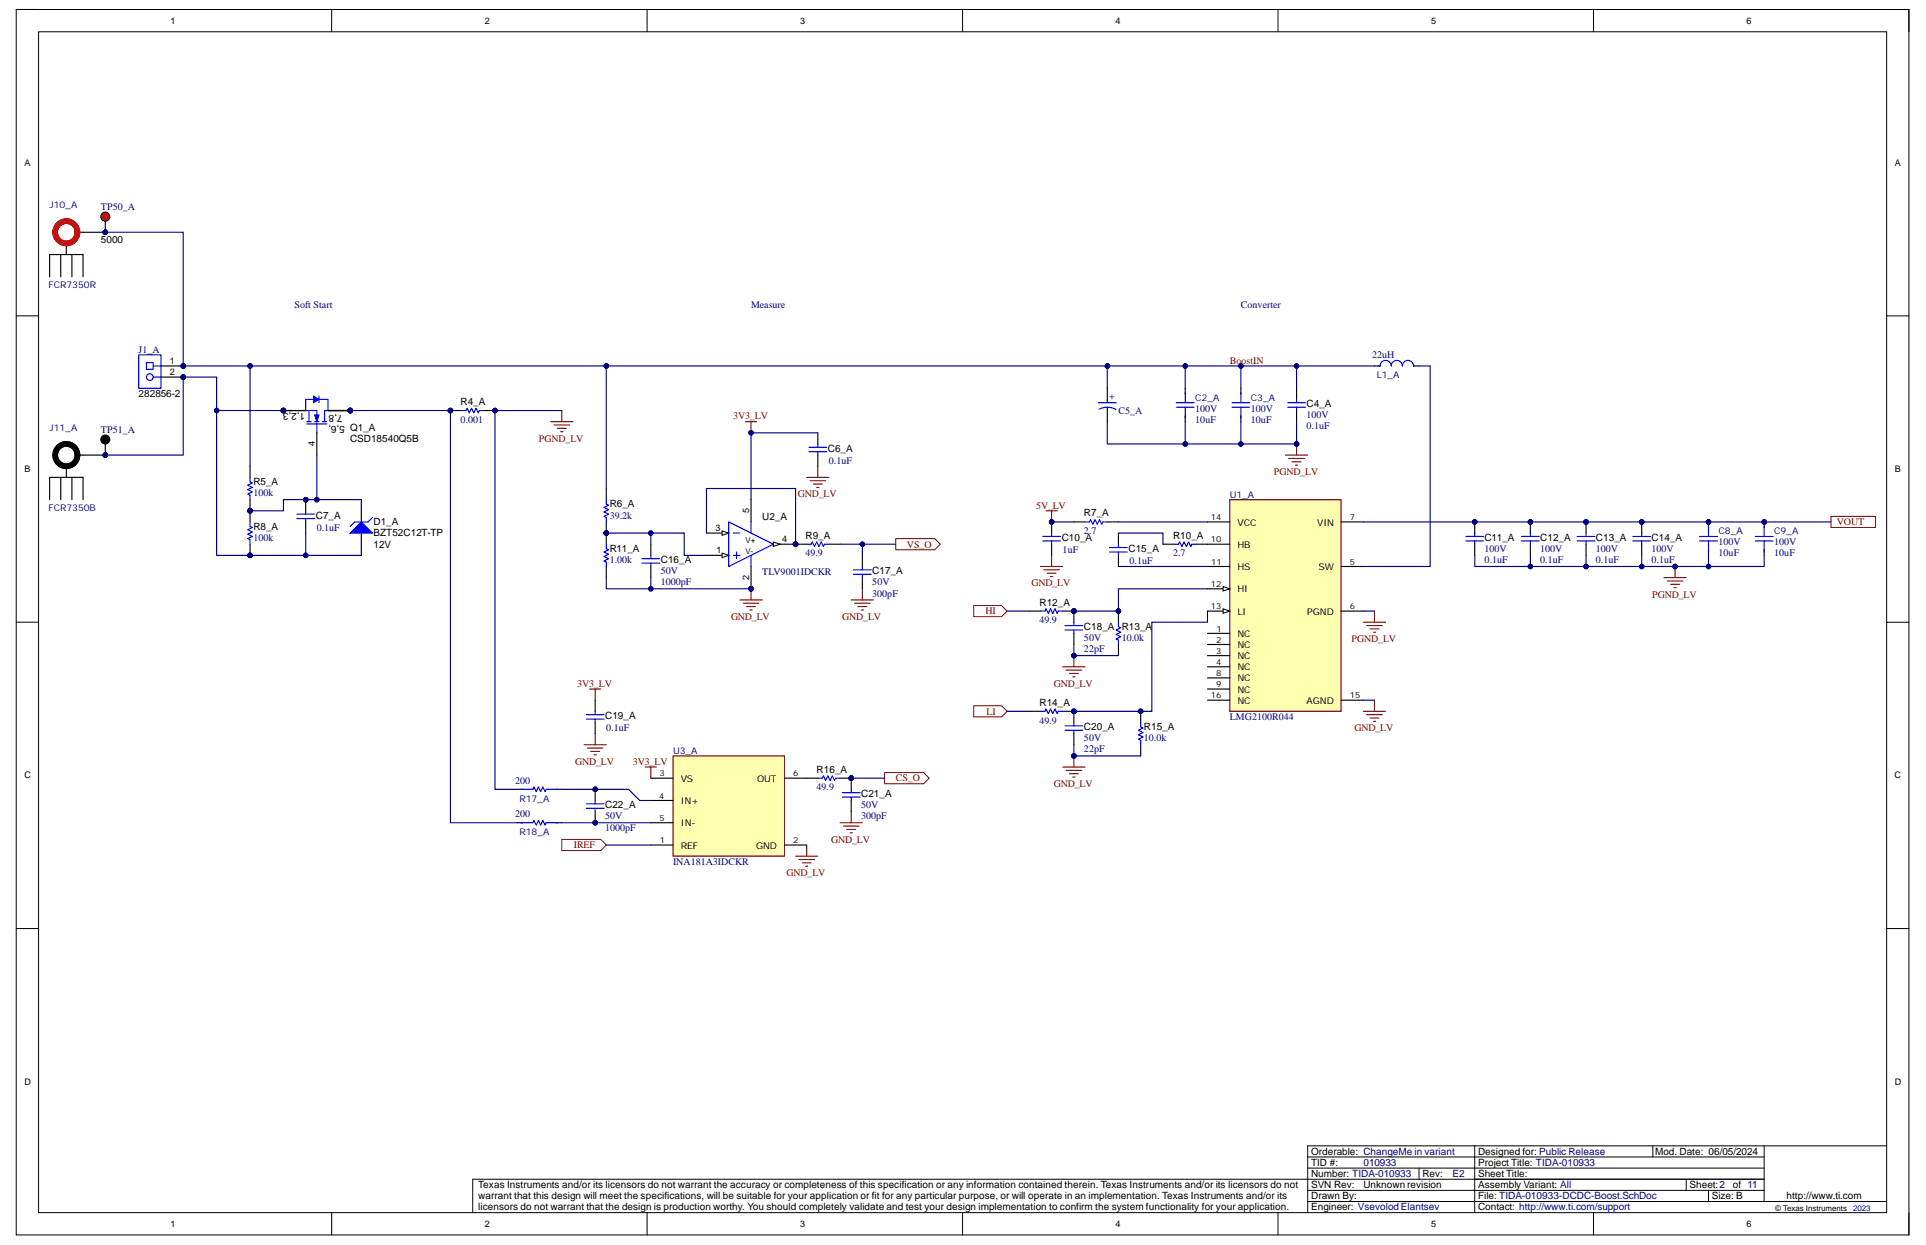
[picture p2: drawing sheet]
<svg xmlns="http://www.w3.org/2000/svg" width="432mm" height="279mm" viewBox="0 0 432 279" stroke-linecap="round" stroke-linejoin="round" font-family="sans-serif">
<defs><g id="words">
<g font-size="2.2" fill="#000080">
<text x="22.6" y="47">TP50_A</text>
<text x="66" y="69">Soft Start</text>
<text x="168.4" y="69">Measure</text>
<text x="278.2" y="69">Converter</text>
<text x="31.1" y="79">J1_A</text>
<text x="307.6" y="80.3">22uH</text>
<text x="103.2" y="94.8">0.001</text>
<text x="250.8" y="92.7">C5_A</text>
<text x="268" y="92.3">100V</text>
<text x="268" y="94.8">10uF</text>
<text x="280.5" y="92.3">100V</text>
<text x="280.5" y="94.8">10uF</text>
<text x="292.9" y="93.8">100V</text>
<text x="22.6" y="97">TP51_A</text>
<text x="292.9" y="96.3">0.1uF</text>
<text x="185.8" y="104">0.1uF</text>
<text x="56.8" y="111.2">100k</text>
<text x="71" y="119">0.1uF</text>
<text x="136.7" y="116.2">39.2k</text>
<text x="243" y="119.7">2.7</text>
<text x="56.8" y="121.2">100k</text>
<text x="180.6" y="124.7">49.9</text>
<text x="238.2" y="124">1uF</text>
<text x="263" y="124.7">2.7</text>
<text x="332.9" y="123.7">100V</text>
<text x="345.3" y="123.7">100V</text>
<text x="357.8" y="123.7">100V</text>
<text x="370.3" y="123.7">100V</text>
<text x="385.3" y="122.2">100V</text>
<text x="385.3" y="124.7">10uF</text>
<text x="397.8" y="122.2">100V</text>
<text x="397.8" y="124.7">10uF</text>
<text x="136.7" y="126.2">1.00k</text>
<text x="148.2" y="128.7">50V</text>
<text x="148.2" y="131.2">1000pF</text>
<text x="170.9" y="129">TLV9001IDCKR</text>
<text x="195.6" y="131.2">50V</text>
<text x="253.3" y="126.5">0.1uF</text>
<text x="332.9" y="126.2">0.1uF</text>
<text x="345.3" y="126.2">0.1uF</text>
<text x="357.8" y="126.2">0.1uF</text>
<text x="370.3" y="126.2">0.1uF</text>
<text x="195.6" y="133.7">300pF</text>
<text x="233" y="139.7">49.9</text>
<text x="243" y="143.7">50V</text>
<text x="251.5" y="143.7">10.0k</text>
<text x="243" y="146.2">22pF</text>
<text x="275.7" y="161.4">LMG2100R044</text>
<text x="135.9" y="163.9">0.1uF</text>
<text x="233" y="162.2">49.9</text>
<text x="243" y="166.1">50V</text>
<text x="256.5" y="166.1">10.0k</text>
<text x="243" y="168.6">22pF</text>
<text x="115.5" y="175.7">200</text>
<text x="183.1" y="177.1">49.9</text>
<text x="115.5" y="183.2">200</text>
<text x="135.7" y="183.7">50V</text>
<text x="193.1" y="181.2">50V</text>
<text x="193.1" y="183.7">300pF</text>
<text x="135.7" y="186.2">1000pF</text>
<text x="150.9" y="193.9">INA181A3IDCKR</text>
<text x="305.7" y="261.3">010933</text>
<text x="325.6" y="263.8">E2</text>
</g>
<g font-size="2.2">
<text x="22.6" y="54.6">5000</text>
<text x="31.1" y="89">282856-2</text>
<text x="68.4" y="92.5" transform="rotate(-180 68.4 92.5)">1,2,3</text>
<text x="76.8" y="93" transform="rotate(-180 76.8 93)">7,8</text>
<text x="77.3" y="95.5" transform="rotate(-180 77.3 95.5)">5,6,</text>
<text x="103.2" y="90.8">R4_A</text>
<text x="292.9" y="91.3">C4_A</text>
<text x="78.5" y="96.5">Q1_A</text>
<text x="78.5" y="99">CSD18540Q5B</text>
<text x="185.6" y="101.2">C6_A</text>
<text x="56.8" y="108.7">R5_A</text>
<text x="136.7" y="113.7">R6_A</text>
<text x="56.8" y="118.7">R8_A</text>
<text x="70.8" y="116.2">C7_A</text>
<text x="83.7" y="117.7">D1_A</text>
<text x="170.9" y="116.5">U2_A</text>
<text x="243" y="115.8">R7_A</text>
<text x="83.7" y="122.7">12V</text>
<text x="83.7" y="120.2">BZT52C12T-TP</text>
<text x="136.7" y="123.8">R11_A</text>
<text x="180.6" y="120.7">R9_A</text>
<text x="238" y="121.3">C10_A</text>
<text x="253" y="123.8">C15_A</text>
<text x="263" y="120.7">R10_A</text>
<text x="332.9" y="121.3">C11_A</text>
<text x="345.3" y="121.3">C12_A</text>
<text x="357.8" y="121.3">C13_A</text>
<text x="370.3" y="121.3">C14_A</text>
<text x="148.2" y="126.2">C16_A</text>
<text x="195.6" y="128.7">C17_A</text>
<text x="233" y="135.7">R12_A</text>
<text x="243" y="141.2">C18_A</text>
<text x="251.5" y="141.2">R13_A</text>
<text x="135.7" y="161.2">C19_A</text>
<text x="233" y="158.2">R14_A</text>
<text x="243" y="163.7">C20_A</text>
<text x="256.5" y="163.7">R15_A</text>
<text x="183.1" y="173.2">R16_A</text>
<text x="193.1" y="178.7">C21_A</text>
<text x="135.7" y="181.2">C22_A</text>
<text x="293.9" y="263.8">Number: TIDA-010933</text>
<text x="293.9" y="261.3">TID #:</text>
<text x="293.9" y="258.8">Orderable: ChangeMe in variant</text>
<text x="318.9" y="263.8">Rev:</text>
<text x="331.4" y="263.8">Sheet Title:</text>
<text x="331.4" y="261.3">Project Title: TIDA-010933</text>
<text x="331.4" y="258.8">Designed for: Public Release</text>
<text x="371" y="258.8">Mod. Date: 06/05/2024</text>
<text x="107.2" y="266.3">Texas Instruments and/or its licensors do not warrant the accuracy or completeness of this specification or any information contained therein. Texas Instruments and/or its licensors do not</text>
<text x="107.2" y="268.8">warrant that this design will meet the specifications, will be suitable for your application or fit for any particular purpose, or will operate in an implementation. Texas Instruments and/or its</text>
<text x="293.9" y="268.8">Drawn By:</text>
<text x="293.9" y="266.3">SVN Rev:</text>
<text x="305.7" y="266.3">Unknown revision</text>
<text x="331.4" y="268.8">File: TIDA-010933-DCDC-Boost.SchDoc</text>
<text x="331.4" y="266.3">Assembly Variant: All</text>
<text x="378.8" y="266.3">Sheet:2</text>
<text x="383.8" y="268.8">Size: B</text>
<text x="388.5" y="266.3">of 11</text>
<text x="400.5" y="268.8">http://www.ti.com</text>
<text x="107.2" y="271.3">licensors do not warrant that the design is production worthy. You should completely validate and test your design implementation to confirm the system functionality for your application.</text>
<text x="293.9" y="271.3">Engineer: Vsevolod Elantsev</text>
<text x="331.4" y="271.3">Contact: http://www.ti.com/support</text>
</g>
<g font-size="2.2" fill="#800000">
<text x="275.7" y="81.5">BoostIN</text>
<text x="164.4" y="94">3V3_LV</text>
<text x="120.8" y="99">PGND_LV</text>
<text x="285.6" y="106.5">PGND_LV</text>
<text x="178.9" y="111.5">GND_LV</text>
<text x="232.3" y="114">5V_LV</text>
<text x="411.8" y="117.7">VOUT</text>
<text x="203.3" y="122.7">VS_O</text>
<text x="231.3" y="131.5">GND_LV</text>
<text x="220.9" y="137.7">HI</text>
<text x="370.4" y="134">PGND_LV</text>
<text x="163.9" y="138.9">GND_LV</text>
<text x="188.8" y="138.9">GND_LV</text>
<text x="303" y="143.9">PGND_LV</text>
<text x="129.4" y="153.9">3V3_LV</text>
<text x="236.3" y="153.9">GND_LV</text>
<text x="221.2" y="160.2">LI</text>
<text x="303.7" y="163.9">GND_LV</text>
<text x="129" y="171.4">GND_LV</text>
<text x="141.9" y="171.4">3V3_LV</text>
<text x="200.8" y="175.2">CS_O</text>
<text x="236.3" y="176.4">GND_LV</text>
<text x="128.7" y="190.1">IREF</text>
<text x="186.3" y="188.9">GND_LV</text>
<text x="176.4" y="196.4">GND_LV</text>
</g>
<text font-size="2.2" fill="#00f" x="248.7" y="88.3" transform="rotate(90 248.7 88.3)">+</text>
<g font-size="2.1" fill="#000080">
<text x="11.1" y="46.6">J10_A</text>
<text x="10.9" y="64.6">FCR7350R</text>
<text x="268" y="89.8">C2_A</text>
<text x="280.5" y="89.8">C3_A</text>
<text x="308.7" y="84.8">L1_A</text>
<text x="11.1" y="96.5">J11_A</text>
<text x="275.7" y="111.5">U1_A</text>
<text x="10.9" y="114.5">FCR7350B</text>
<text x="385.3" y="119.8">C8_A</text>
<text x="397.8" y="119.8">C9_A</text>
<text x="150.9" y="169">U3_A</text>
<text x="116.5" y="179.7">R17_A</text>
<text x="116.5" y="187.2">R18_A</text>
</g>
<g font-size="2.1">
<text x="277.4" y="117.8">VCC</text>
<text x="295.3" y="117.8">VIN</text>
<text x="277.4" y="122.8">HB</text>
<text x="277.4" y="127.8">HS</text>
<text x="295.6" y="127.8">SW</text>
<text x="277.4" y="132.8">HI</text>
<text x="277.4" y="137.8">LI</text>
<text x="293.1" y="137.8">PGND</text>
<text x="277.4" y="142.8">NC</text>
<text x="277.4" y="145.2">NC</text>
<text x="277.4" y="147.7">NC</text>
<text x="277.4" y="150.2">NC</text>
<text x="277.4" y="152.7">NC</text>
<text x="277.4" y="155.2">NC</text>
<text x="277.4" y="157.7">NC</text>
<text x="292.9" y="157.7">AGND</text>
<text x="152.6" y="175.2">VS</text>
<text x="169.7" y="175.2">OUT</text>
<text x="152.6" y="180.2">IN+</text>
<text x="152.6" y="185.2">IN-</text>
<text x="152.6" y="190.2">REF</text>
<text x="169.5" y="190.2">GND</text>
</g>
<g font-size="2">
<text x="38.2" y="5.3">1</text>
<text x="108.7" y="5.3">2</text>
<text x="179.4" y="5.3">3</text>
<text x="250.1" y="5.3">4</text>
<text x="320.8" y="5.3">5</text>
<text x="391.6" y="5.3">6</text>
<text x="5.5" y="37.1">A</text>
<text x="424.8" y="37.1">A</text>
<text x="38.1" y="81.6">1</text>
<text x="38.1" y="84.1">2</text>
<text x="70.6" y="100" transform="rotate(-90 70.6 100)">4</text>
<text x="5.5" y="105.8">B</text>
<text x="424.8" y="105.8">B</text>
<text x="160.4" y="119.1">3</text>
<text x="167.9" y="115" transform="rotate(-90 167.9 115)">5</text>
<text x="160.6" y="124">1</text>
<text x="175.4" y="121.6">4</text>
<text x="167.9" y="130" transform="rotate(-90 167.9 130)">2</text>
<text x="5.5" y="174.5">C</text>
<text x="424.8" y="174.5">C</text>
<text x="5.5" y="243.2">D</text>
<text x="424.8" y="243.2">D</text>
<text x="38.2" y="275">1</text>
<text x="108.7" y="275">2</text>
<text x="179.4" y="275">3</text>
<text x="250.1" y="275">4</text>
<text x="320.8" y="275">5</text>
<text x="391.6" y="275">6</text>
</g>
<g font-size="1.9">
<text x="271.4" y="116.6">14</text>
<text x="302.7" y="116.6">7</text>
<text x="271.5" y="121.6">10</text>
<text x="271.5" y="131.5">12</text>
<text x="271.6" y="126.5">11</text>
<text x="302.7" y="126.5">5</text>
<text x="271.5" y="136.6">13</text>
<text x="302.7" y="136.6">6</text>
<text x="272.7" y="141.6">1</text>
<text x="272.6" y="149.1">4</text>
<text x="272.7" y="144.1">2</text>
<text x="272.7" y="146.6">3</text>
<text x="272.6" y="151.6">8</text>
<text x="272.7" y="154">9</text>
<text x="271.4" y="156.5">16</text>
<text x="302.7" y="156.5">15</text>
<text x="147.8" y="179">4</text>
<text x="147.9" y="174">3</text>
<text x="177.8" y="174">6</text>
<text x="147.9" y="184">5</text>
<text x="147.9" y="189">1</text>
<text x="177.8" y="189">2</text>
</g>
<g font-size="1.8">
<text x="167.1" y="121.6">V+</text>
<text x="167.1" y="124.1">V-</text>
<text x="398" y="271.4">© Texas Instruments</text>
</g>
<text font-size="1.8" fill="#000080" x="415.5" y="271.4">2023</text>
</g></defs>
<g fill="none" stroke="#000" stroke-width=".22">
<path d="M3.6 2.1h424.4v274.7h-424.4zM3.6 2.1h5M8.6 7.1h414.4v264.7h-414.4zM74.4 2.1v5M145.1 2.1v5M215.8 2.1v5M286.5 2.1v5M357.3 2.1v5M423 2.1h5v5M3.6 70.8h5M423 70.8h5M3.6 139.5h5"/>
<path d="M423 139.5h5M3.6 208.1h5M423 208.1h5M293.2 259.3h102.3M330.6 256.8v15M370.6 256.8v2.5M395.5 256.8v12.5M423 256.8h-129.8v15M74.4 271.8v5M145.1 271.8v5M215.8 271.8v5M286.5 271.8v5"/>
<path d="M293.2 269.3h129.8M293.2 266.8h102.3M293.2 261.8h102.3M318.1 261.8v2.5M357.3 271.8v5M378 264.3v2.5M383 266.8v2.5M395.5 264.3h-289.5v7.5M428 271.8v5"/>
</g>
<path d="M290.7 99.5v2.5M288.2 102h5M288.9 102.8h3.5M289.7 103.5h2M290.4 104.2h.5" fill="none" stroke="#800000" stroke-width=".25"/>
<circle cx="290.7" cy="99.5" r=".5" fill="#000080"/>
<circle cx="290.7" cy="99.5" r=".5" fill="none" stroke="#000080" stroke-width=".22"/>
<g fill="none" stroke="#800000" stroke-width=".25">
<path d="M233.3 127h5M234 127.7h3.5M234.8 128.5h2M235.5 129.2h.5M235.8 124.5v2.5M305.7 139.5h4.9M308.2 137v2.5M373.1 129.5h4.9M373.8 130.2h3.5M374.6 131h1.9M375.3 131.7h.5M375.5 127v2.5"/>
<path d="M305.7 159.4h4.9M306.4 140.2h3.5M307.2 141h2M307.9 141.7h.5M308.2 156.9v2.5M306.4 160.2h3.5M307.2 160.9h2M307.9 161.7h.5"/>
</g>
<circle cx="375.6" cy="127" r=".49" fill="#000080"/>
<circle cx="375.6" cy="127" r=".49" fill="none" stroke="#000080" stroke-width=".22"/>
<path d="M218.3 135.7h6.2l1.3 1.3-1.3 1.2h-6.2z" fill-rule="evenodd" fill="#fff"/>
<path d="M218.3 135.7h6.2l1.3 1.3-1.3 1.2h-6.2z" fill="none" stroke="#800000" stroke-width=".22"/>
<path d="M218.3 158.2h6.2l1.3 1.2-1.3 1.3h-6.2z" fill-rule="evenodd" fill="#fff"/>
<path d="M218.3 158.2h6.2l1.3 1.2-1.3 1.3h-6.2z" fill="none" stroke="#800000" stroke-width=".22"/>
<path d="M410.5 115.7h10v2.5h-10z" fill-rule="evenodd" fill="#fff"/>
<path d="M410.5 115.7h10v2.5h-10z" fill="none" stroke="#800000" stroke-width=".22"/>
<path d="M123.5 94.5h4.9M124.2 95.3h3.5M124.9 96h2M125.7 96.8h.5M125.9 92v2.5M234.5 114.5h2.5M235.8 114.5v2.5" fill="none" stroke="#800000" stroke-width=".25"/>
<circle cx="235.8" cy="117" r=".5" fill="#000080"/>
<circle cx="235.8" cy="117" r=".5" fill="none" stroke="#000080" stroke-width=".22"/>
<path d="M130.9 166.9h5M131.7 167.7h3.5M132.4 168.4h2M133.2 169.2h.5M133.4 164.4v2.5M188.3 184.4h5M189.1 185.2h3.5M189.8 185.9h2M190.6 186.6h.5M190.8 181.9v2.5" fill="none" stroke="#800000" stroke-width=".25"/>
<path d="M198.3 173.2h8.8l1.2 1.2-1.2 1.3h-8.8z" fill-rule="evenodd" fill="#fff"/>
<path d="M198.3 173.2h8.8l1.2 1.2-1.2 1.3h-8.8z" fill="none" stroke="#800000" stroke-width=".22"/>
<path d="M167.1 94.5h2.5M168.4 94.5v2.5" fill="none" stroke="#800000" stroke-width=".25"/>
<circle cx="168.4" cy="97" r=".5" fill="#000080"/>
<circle cx="168.4" cy="97" r=".5" fill="none" stroke="#000080" stroke-width=".22"/>
<path d="M180.9 107h4.9M181.6 107.7h3.5M182.4 108.5h1.9M183.1 109.2h.5M183.4 104.5v2.5M165.9 134.5h5M166.6 135.2h3.5M167.4 136h2M168.1 136.7h.5M168.4 132v2.5" fill="none" stroke="#800000" stroke-width=".25"/>
<circle cx="168.4" cy="132" r=".5" fill="#000080"/>
<circle cx="168.4" cy="132" r=".5" fill="none" stroke="#000080" stroke-width=".22"/>
<path d="M190.8 134.5h5M191.6 135.2h3.5M192.3 136h2M193.1 136.7h.5M193.3 132v2.5" fill="none" stroke="#800000" stroke-width=".25"/>
<path d="M200.8 120.7h8.8l1.2 1.3-1.2 1.2h-8.8z" fill-rule="evenodd" fill="#fff"/>
<path d="M200.8 120.7h8.8l1.2 1.3-1.2 1.2h-8.8z" fill="none" stroke="#800000" stroke-width=".22"/>
<circle cx="41.1" cy="82" r=".5" fill="#000080"/>
<circle cx="41.1" cy="82" r=".5" fill="none" stroke="#000080" stroke-width=".22"/>
<circle cx="41.1" cy="84.5" r=".5" fill="#000080"/>
<circle cx="41.1" cy="84.5" r=".5" fill="none" stroke="#000080" stroke-width=".22"/>
<path d="M31.1 79.5h5v7.5h-5z" fill-rule="evenodd" fill="#fff"/>
<path d="M31.1 79.5h5v7.5h-5zM34.3 84.5h1.8" fill="none" stroke="#00f" stroke-width=".25"/>
<circle cx="33.6" cy="84.5" r=".75" fill="#fff"/>
<g fill="none" stroke="#00f" stroke-width=".25">
<path d="M34.3 82h1.8"/>
<circle cx="33.6" cy="84.5" r=".75"/>
</g>
<path d="M36.1 82h5" fill="none" stroke="#000" stroke-width=".25"/>
<circle cx="41.1" cy="82" r=".5" fill="#000080"/>
<circle cx="41.1" cy="82" r=".5" fill="none" stroke="#000080" stroke-width=".22"/>
<path d="M36.1 84.5h5" fill="none" stroke="#000" stroke-width=".25"/>
<circle cx="41.1" cy="84.5" r=".5" fill="#000080"/>
<circle cx="41.1" cy="84.5" r=".5" fill="none" stroke="#000080" stroke-width=".22"/>
<path d="M32.8 81.3h1.5v1.5h-1.5z" fill-rule="evenodd" fill="#fff"/>
<path d="M32.8 81.3h1.5v1.5h-1.5z" fill="none" stroke="#00f" stroke-width=".25"/>
<circle cx="78.5" cy="92" r=".5" fill="#000080"/>
<circle cx="78.5" cy="92" r=".5" fill="none" stroke="#000080" stroke-width=".22"/>
<circle cx="63.5" cy="92" r=".5" fill="#000080"/>
<circle cx="63.5" cy="92" r=".5" fill="none" stroke="#000080" stroke-width=".22"/>
<circle cx="63.5" cy="92" r=".5" fill="#000080"/>
<circle cx="63.5" cy="92" r=".5" fill="none" stroke="#000080" stroke-width=".22"/>
<circle cx="63.5" cy="92" r=".5" fill="#000080"/>
<circle cx="63.5" cy="92" r=".5" fill="none" stroke="#000080" stroke-width=".22"/>
<circle cx="78.5" cy="92" r=".5" fill="#000080"/>
<circle cx="78.5" cy="92" r=".5" fill="none" stroke="#000080" stroke-width=".22"/>
<circle cx="78.5" cy="92" r=".5" fill="#000080"/>
<circle cx="78.5" cy="92" r=".5" fill="none" stroke="#000080" stroke-width=".22"/>
<circle cx="78.5" cy="92" r=".5" fill="#000080"/>
<circle cx="78.5" cy="92" r=".5" fill="none" stroke="#000080" stroke-width=".22"/>
<circle cx="78.5" cy="92" r=".5" fill="#000080"/>
<circle cx="78.5" cy="92" r=".5" fill="none" stroke="#000080" stroke-width=".22"/>
<path d="M73.5 92h5" fill="none" stroke="#000" stroke-width=".25"/>
<circle cx="78.5" cy="92" r=".5" fill="#000080"/>
<circle cx="78.5" cy="92" r=".5" fill="none" stroke="#000080" stroke-width=".22"/>
<path d="M63.5 92h5M71 97v5" fill="none" stroke="#000" stroke-width=".25"/>
<circle cx="63.5" cy="92" r=".5" fill="#000080"/>
<circle cx="63.5" cy="92" r=".5" fill="none" stroke="#000080" stroke-width=".22"/>
<path d="M68.5 92h2.5v2.5M68.8 95h4.5M68.8 94.5h1M69.3 92v2.5M70.5 94.5h1M71 95v2M72.3 94.5h1M72.8 92v2.5" fill="none" stroke="#00f" stroke-width=".25"/>
<path d="M70.5 93h1l-.5 1.5z" fill="#00f"/>
<path d="M70.5 93h1l-.5 1.5z" fill="none" stroke="#00f" stroke-width=".22"/>
<path d="M72.8 92h.7" fill="none" stroke="#00f" stroke-width=".25"/>
<path d="M63.5 92h5" fill="none" stroke="#000" stroke-width=".25"/>
<circle cx="63.5" cy="92" r=".5" fill="#000080"/>
<circle cx="63.5" cy="92" r=".5" fill="none" stroke="#000080" stroke-width=".22"/>
<path d="M63.5 92h5" fill="none" stroke="#000" stroke-width=".25"/>
<circle cx="63.5" cy="92" r=".5" fill="#000080"/>
<circle cx="63.5" cy="92" r=".5" fill="none" stroke="#000080" stroke-width=".22"/>
<path d="M73.5 92h5" fill="none" stroke="#000" stroke-width=".25"/>
<circle cx="78.5" cy="92" r=".5" fill="#000080"/>
<circle cx="78.5" cy="92" r=".5" fill="none" stroke="#000080" stroke-width=".22"/>
<path d="M73.5 92h5" fill="none" stroke="#000" stroke-width=".25"/>
<circle cx="78.5" cy="92" r=".5" fill="#000080"/>
<circle cx="78.5" cy="92" r=".5" fill="none" stroke="#000080" stroke-width=".22"/>
<path d="M70.3 88.8l1.2 .7-1.2 .8z" fill="#00f"/>
<path d="M70.3 88.8l1.2 .7-1.2 .8z" fill="none" stroke="#00f" stroke-width=".22"/>
<path d="M68.5 89.5h1.8M71.5 88.8v1.5M71.5 89.5h2" fill="none" stroke="#00f" stroke-width=".25"/>
<path d="M73.5 92h5" fill="none" stroke="#000" stroke-width=".25"/>
<circle cx="78.5" cy="92" r=".5" fill="#000080"/>
<circle cx="78.5" cy="92" r=".5" fill="none" stroke="#000080" stroke-width=".22"/>
<path d="M68.5 89.5v2.5M73.5 89.5v2.5" fill="none" stroke="#00f" stroke-width=".25"/>
<path d="M73.5 92h5" fill="none" stroke="#000" stroke-width=".25"/>
<circle cx="78.5" cy="92" r=".5" fill="#000080"/>
<circle cx="78.5" cy="92" r=".5" fill="none" stroke="#000080" stroke-width=".22"/>
<path d="M238.3 149.4h5M239 150.2h3.5M239.8 150.9h2M240.5 151.7h.5M240.8 146.9v2.5" fill="none" stroke="#800000" stroke-width=".25"/>
<circle cx="240.8" cy="147" r=".5" fill="#000080"/>
<circle cx="240.8" cy="147" r=".5" fill="none" stroke="#000080" stroke-width=".22"/>
<path d="M238.3 171.9h5M239 172.7h3.5M239.8 173.4h2M240.5 174.2h.5M240.8 169.4v2.5" fill="none" stroke="#800000" stroke-width=".25"/>
<circle cx="240.8" cy="169.4" r=".5" fill="#000080"/>
<circle cx="240.8" cy="169.4" r=".5" fill="none" stroke="#000080" stroke-width=".22"/>
<path d="M81 112v5M81 119.5v5" fill="none" stroke="#000" stroke-width=".25"/>
<path d="M81 117l2.5 2.5h-5z" fill="#00f"/>
<path d="M81 117l2.5 2.5h-5zM83.5 116l-1 1h-3l-1 1" fill="none" stroke="#00f" stroke-width=".25"/>
<circle cx="235.8" cy="117" r=".5" fill="#000080"/>
<circle cx="235.8" cy="117" r=".5" fill="none" stroke="#000080" stroke-width=".22"/>
<path d="M235.8 117v2.5" fill="none" stroke="#000" stroke-width=".25"/>
<circle cx="235.8" cy="117" r=".5" fill="#000080"/>
<circle cx="235.8" cy="117" r=".5" fill="none" stroke="#000080" stroke-width=".22"/>
<path d="M250.7 119.5v2.5M235.8 122v2.5M250.7 124.5v2.5" fill="none" stroke="#000" stroke-width=".25"/>
<path d="M235.8 119.5v.7M233.8 120.2h4M233.8 121.2h4M235.8 121.2v.8M248.8 122.7h3.9M248.8 123.7h3.9M250.7 122v.7M250.7 123.7v.8" fill="none" stroke="#00f" stroke-width=".25"/>
<circle cx="250.7" cy="137" r=".5" fill="#000080"/>
<circle cx="250.7" cy="137" r=".5" fill="none" stroke="#000080" stroke-width=".22"/>
<path d="M250.7 137v2.5" fill="none" stroke="#000" stroke-width=".25"/>
<circle cx="250.7" cy="137" r=".5" fill="#000080"/>
<circle cx="250.7" cy="137" r=".5" fill="none" stroke="#000080" stroke-width=".22"/>
<path d="M250.7 144.5v2.4" fill="none" stroke="#000" stroke-width=".25"/>
<path d="M250.7 139.5v1l.5 .2-1 .5 1 .5-1 .5 1 .5-1 .5 .5 .2v1.1" fill="none" stroke="#00f" stroke-width=".25"/>
<circle cx="255.7" cy="159.4" r=".5" fill="#000080"/>
<circle cx="255.7" cy="159.4" r=".5" fill="none" stroke="#000080" stroke-width=".22"/>
<path d="M255.7 159.4v2.5" fill="none" stroke="#000" stroke-width=".25"/>
<circle cx="255.7" cy="159.4" r=".5" fill="#000080"/>
<circle cx="255.7" cy="159.4" r=".5" fill="none" stroke="#000080" stroke-width=".22"/>
<path d="M255.7 166.9v2.5" fill="none" stroke="#000" stroke-width=".25"/>
<path d="M255.7 161.9v1l.5 .3-1 .5 1 .5-1 .5 1 .5-1 .5 .5 .2v1" fill="none" stroke="#00f" stroke-width=".25"/>
<circle cx="68.5" cy="112" r=".5" fill="#000080"/>
<circle cx="68.5" cy="112" r=".5" fill="none" stroke="#000080" stroke-width=".22"/>
<path d="M68.5 112v2.5" fill="none" stroke="#000" stroke-width=".25"/>
<circle cx="68.5" cy="112" r=".5" fill="#000080"/>
<circle cx="68.5" cy="112" r=".5" fill="none" stroke="#000080" stroke-width=".22"/>
<path d="M68.5 117v2.5" fill="none" stroke="#000" stroke-width=".25"/>
<path d="M66.5 115.2h4M66.5 116.2h4M68.5 114.5v.7M68.5 116.2v.8" fill="none" stroke="#00f" stroke-width=".25"/>
<circle cx="330.6" cy="117" r=".5" fill="#000080"/>
<circle cx="330.6" cy="117" r=".5" fill="none" stroke="#000080" stroke-width=".22"/>
<path d="M330.6 117v2.5" fill="none" stroke="#000" stroke-width=".25"/>
<circle cx="330.6" cy="117" r=".5" fill="#000080"/>
<circle cx="330.6" cy="117" r=".5" fill="none" stroke="#000080" stroke-width=".22"/>
<path d="M330.6 122v2.5" fill="none" stroke="#000" stroke-width=".25"/>
<path d="M330.6 119.5v.7M328.6 120.2h4M328.6 121.2h4M330.6 121.2v.8" fill="none" stroke="#00f" stroke-width=".25"/>
<circle cx="343.1" cy="117" r=".5" fill="#000080"/>
<circle cx="343.1" cy="117" r=".5" fill="none" stroke="#000080" stroke-width=".22"/>
<path d="M343.1 117v2.5" fill="none" stroke="#000" stroke-width=".25"/>
<circle cx="343.1" cy="117" r=".5" fill="#000080"/>
<circle cx="343.1" cy="117" r=".5" fill="none" stroke="#000080" stroke-width=".22"/>
<path d="M193.3 124.5v2.5M193.3 129.5v2.5M343.1 122v2.5" fill="none" stroke="#000" stroke-width=".25"/>
<path d="M343.1 119.5v.7M191.3 127.7h4M191.3 128.7h4M193.3 127v.7M193.3 128.7v.8M341.1 120.2h4M341.1 121.2h4M343.1 121.2v.8" fill="none" stroke="#00f" stroke-width=".25"/>
<circle cx="190.8" cy="174.4" r=".5" fill="#000080"/>
<circle cx="190.8" cy="174.4" r=".5" fill="none" stroke="#000080" stroke-width=".22"/>
<path d="M190.8 174.4v2.5" fill="none" stroke="#000" stroke-width=".25"/>
<circle cx="190.8" cy="174.4" r=".5" fill="#000080"/>
<circle cx="190.8" cy="174.4" r=".5" fill="none" stroke="#000080" stroke-width=".22"/>
<path d="M190.8 179.4v2.5" fill="none" stroke="#000" stroke-width=".25"/>
<path d="M188.8 177.7h4M188.8 178.7h4M190.8 176.9v.8M190.8 178.7v.7" fill="none" stroke="#00f" stroke-width=".25"/>
<circle cx="135.9" cy="119.5" r=".5" fill="#000080"/>
<circle cx="135.9" cy="119.5" r=".5" fill="none" stroke="#000080" stroke-width=".22"/>
<path d="M135.9 109.5v2.5M135.9 117v2.5" fill="none" stroke="#000" stroke-width=".25"/>
<circle cx="135.9" cy="119.5" r=".5" fill="#000080"/>
<circle cx="135.9" cy="119.5" r=".5" fill="none" stroke="#000080" stroke-width=".22"/>
<path d="M135.9 112v1l.5 .2-1 .5 1 .5-1 .5 1 .5-1 .5 .5 .3v1" fill="none" stroke="#00f" stroke-width=".25"/>
<circle cx="168.4" cy="132" r=".5" fill="#000080"/>
<circle cx="168.4" cy="132" r=".5" fill="none" stroke="#000080" stroke-width=".22"/>
<circle cx="178.4" cy="122" r=".5" fill="#000080"/>
<circle cx="178.4" cy="122" r=".5" fill="none" stroke="#000080" stroke-width=".22"/>
<path d="M158.4 119.5h5" fill="none" stroke="#000" stroke-width=".25"/>
<path d="M161.9 119l1.5 .5-1.5 .5z" fill="#f8fcff"/>
<path d="M161.9 119l1.5 .5-1.5 .5z" fill="none" stroke="#000" stroke-width=".22"/>
<path d="M158.4 124.5h5" fill="none" stroke="#000" stroke-width=".25"/>
<path d="M161.9 124l1.5 .5-1.5 .5z" fill="#f8fcff"/>
<path d="M161.9 124l1.5 .5-1.5 .5z" fill="none" stroke="#000" stroke-width=".22"/>
<path d="M168.4 127v5" fill="none" stroke="#000" stroke-width=".25"/>
<circle cx="168.4" cy="132" r=".5" fill="#000080"/>
<circle cx="168.4" cy="132" r=".5" fill="none" stroke="#000080" stroke-width=".22"/>
<path d="M173.4 122h5" fill="none" stroke="#000" stroke-width=".25"/>
<path d="M173.4 121.5l1.5 .5-1.5 .5z" fill="#f8fcff"/>
<path d="M173.4 121.5l1.5 .5-1.5 .5z" fill="none" stroke="#000" stroke-width=".22"/>
<circle cx="178.4" cy="122" r=".5" fill="#000080"/>
<circle cx="178.4" cy="122" r=".5" fill="none" stroke="#000080" stroke-width=".22"/>
<path d="M168.4 112v5" fill="none" stroke="#000" stroke-width=".25"/>
<path d="M163.4 117l10 5-10 5zM164.4 119.5h1.5M168.4 117v2.5M164.4 124.5h1.5M165.1 123.7v1.5M168.4 124.5v2.5" fill="none" stroke="#00f" stroke-width=".25"/>
<path d="M126 188.1h8.7l1.2 1.3-1.2 1.2h-8.7z" fill-rule="evenodd" fill="#fff"/>
<path d="M126 188.1h8.7l1.2 1.3-1.2 1.2h-8.7z" fill="none" stroke="#800000" stroke-width=".22"/>
<path d="M132.2 154.4h2.5M133.4 154.4v2.5M144.7 171.9h2.5M145.9 171.9v2.5M178.4 191.9h5M179.1 192.6h3.5M179.9 193.4h2M180.6 194.1h.5M180.9 189.4v2.5" fill="none" stroke="#800000" stroke-width=".25"/>
<path d="M278.2 87v1.3M278.2 93.3v1.2M240.8 117h2.5M248.3 117h2.4M260.7 122h2.5M268.2 122h2.5" fill="none" stroke="#000" stroke-width=".25"/>
<path d="M276.2 91.3h4M276.2 90.3h4M278.2 88v2.3M278.2 91.3v2.5M243.3 117h1l.2-.5 .5 1 .5-1 .5 1 .5-1 .5 1 .3-.5h1M263.2 122h1l.3-.5 .5 1 .5-1 .5 1 .5-1 .5 1 .2-.5h1" fill="none" stroke="#00f" stroke-width=".25"/>
<circle cx="383" cy="117" r=".49" fill="#000080"/>
<circle cx="383" cy="117" r=".49" fill="none" stroke="#000080" stroke-width=".22"/>
<path d="M383 117v1.2M383 123.2v1.3" fill="none" stroke="#000" stroke-width=".25"/>
<circle cx="383" cy="117" r=".49" fill="#000080"/>
<circle cx="383" cy="117" r=".49" fill="none" stroke="#000080" stroke-width=".22"/>
<path d="M383 118v2.2M381 121.2h4M381 120.2h4M383 121.2v2.5" fill="none" stroke="#00f" stroke-width=".25"/>
<circle cx="395.5" cy="117" r=".49" fill="#000080"/>
<circle cx="395.5" cy="117" r=".49" fill="none" stroke="#000080" stroke-width=".22"/>
<path d="M395.5 117v1.2M395.5 123.2v1.3" fill="none" stroke="#000" stroke-width=".25"/>
<circle cx="395.5" cy="117" r=".49" fill="#000080"/>
<circle cx="395.5" cy="117" r=".49" fill="none" stroke="#000080" stroke-width=".22"/>
<path d="M395.5 118v2.2M393.5 121.2h4M393.5 120.2h4M395.5 121.2v2.5" fill="none" stroke="#00f" stroke-width=".25"/>
<path d="M150.9 169.4h25v22.5h-25z" fill-rule="evenodd" fill="#ffffb0"/>
<path d="M150.9 169.4h25v22.5h-25z" fill="none" stroke="#800000" stroke-width=".25"/>
<path d="M308.2 82h1.2M316.9 82h1.2M145.9 179.4h5M145.9 174.4h5M175.9 174.4h5M145.9 184.4h5M145.9 189.4h5M175.9 189.4h5" fill="none" stroke="#000" stroke-width=".25"/>
<path d="M308.9 82h.5a1.25 1.25 0 0 1 1.2-1.2 1.25 1.25 0 0 1 1.3 1.2 1.25 1.25 0 0 1 1.2-1.2 1.25 1.25 0 0 1 1.3 1.2 1.25 1.25 0 0 1 1.2-1.2 1.25 1.25 0 0 1 1.3 1.2h.2" fill="none" stroke="#00f" stroke-width=".25"/>
<circle cx="56.1" cy="114.5" r=".5" fill="#000080"/>
<circle cx="56.1" cy="114.5" r=".5" fill="none" stroke="#000080" stroke-width=".22"/>
<circle cx="56.1" cy="124.5" r=".5" fill="#000080"/>
<circle cx="56.1" cy="124.5" r=".5" fill="none" stroke="#000080" stroke-width=".22"/>
<path d="M56.1 114.5v2.5" fill="none" stroke="#000" stroke-width=".25"/>
<circle cx="56.1" cy="114.5" r=".5" fill="#000080"/>
<circle cx="56.1" cy="114.5" r=".5" fill="none" stroke="#000080" stroke-width=".22"/>
<path d="M56.1 122v2.5" fill="none" stroke="#000" stroke-width=".25"/>
<circle cx="56.1" cy="124.5" r=".5" fill="#000080"/>
<circle cx="56.1" cy="124.5" r=".5" fill="none" stroke="#000080" stroke-width=".22"/>
<path d="M183.4 99.5v.8M56.1 117v1l.5 .2-1 .5 1 .5-1 .5 1 .5-1 .5 .5 .3v1M181.4 100.3h4M181.4 101.3h4M183.4 101.3v.7M133.4 159.4v.8M116.7 176.9h2.8l.2-.5 .5 1 .5-1 .5 1 .5-1 .5 1 .3-.5h2.4M131.4 160.2h4M131.4 161.2h4M133.4 161.2v.7M116.7 184.4h2.8l.2-.5 .5 1 .5-1 .5 1 .5-1 .5 1 .3-.5h2.4" fill="none" stroke="#00f" stroke-width=".25"/>
<path d="M183.4 97v2.5M183.4 102v2.5M133.4 156.9v2.5M116 176.9h1.2M124.7 176.9h1.3M133.4 161.9v2.5M116 184.4h1.2M124.7 184.4h1.3" fill="none" stroke="#000" stroke-width=".25"/>
<circle cx="190.8" cy="174.4" r=".5" fill="#000080"/>
<circle cx="190.8" cy="174.4" r=".5" fill="none" stroke="#000080" stroke-width=".22"/>
<path d="M188.3 174.4h2.5" fill="none" stroke="#000" stroke-width=".25"/>
<circle cx="190.8" cy="174.4" r=".5" fill="#000080"/>
<circle cx="190.8" cy="174.4" r=".5" fill="none" stroke="#000080" stroke-width=".22"/>
<path d="M180.9 174.4h2.5" fill="none" stroke="#000" stroke-width=".25"/>
<path d="M183.4 174.4h.9l.3-.5 .5 1 .5-1 .5 1 .5-1 .5 1 .3-.5h.9" fill="none" stroke="#00f" stroke-width=".25"/>
<circle cx="240.8" cy="159.4" r=".5" fill="#000080"/>
<circle cx="240.8" cy="159.4" r=".5" fill="none" stroke="#000080" stroke-width=".22"/>
<path d="M238.3 159.4h2.5" fill="none" stroke="#000" stroke-width=".25"/>
<circle cx="240.8" cy="159.4" r=".5" fill="#000080"/>
<circle cx="240.8" cy="159.4" r=".5" fill="none" stroke="#000080" stroke-width=".22"/>
<path d="M230.8 159.4h2.5" fill="none" stroke="#000" stroke-width=".25"/>
<path d="M233.3 159.4h1l.2-.5 .5 1 .5-1 .5 1 .5-1 .5 1 .3-.5h1" fill="none" stroke="#00f" stroke-width=".25"/>
<circle cx="240.8" cy="137" r=".5" fill="#000080"/>
<circle cx="240.8" cy="137" r=".5" fill="none" stroke="#000080" stroke-width=".22"/>
<path d="M238.3 137h2.5" fill="none" stroke="#000" stroke-width=".25"/>
<circle cx="240.8" cy="137" r=".5" fill="#000080"/>
<circle cx="240.8" cy="137" r=".5" fill="none" stroke="#000080" stroke-width=".22"/>
<path d="M145.9 122v2.5M145.9 127v2.5M230.8 137h2.5" fill="none" stroke="#000" stroke-width=".25"/>
<path d="M143.9 125.2h4M143.9 126.2h4M145.9 124.5v.7M145.9 126.2v.8M233.3 137h1l.2-.5 .5 1 .5-1 .5 1 .5-1 .5 1 .3-.5h1" fill="none" stroke="#00f" stroke-width=".25"/>
<circle cx="133.4" cy="176.9" r=".5" fill="#000080"/>
<circle cx="133.4" cy="176.9" r=".5" fill="none" stroke="#000080" stroke-width=".22"/>
<circle cx="133.4" cy="184.4" r=".5" fill="#000080"/>
<circle cx="133.4" cy="184.4" r=".5" fill="none" stroke="#000080" stroke-width=".22"/>
<path d="M133.4 176.9v2.5" fill="none" stroke="#000" stroke-width=".25"/>
<circle cx="133.4" cy="176.9" r=".5" fill="#000080"/>
<circle cx="133.4" cy="176.9" r=".5" fill="none" stroke="#000080" stroke-width=".22"/>
<path d="M133.4 181.9v2.5" fill="none" stroke="#000" stroke-width=".25"/>
<circle cx="133.4" cy="184.4" r=".5" fill="#000080"/>
<circle cx="133.4" cy="184.4" r=".5" fill="none" stroke="#000080" stroke-width=".22"/>
<path d="M133.4 179.4v.8M131.4 180.2h4M131.4 181.2h4M133.4 181.2v.7" fill="none" stroke="#00f" stroke-width=".25"/>
<circle cx="240.8" cy="137" r=".5" fill="#000080"/>
<circle cx="240.8" cy="137" r=".5" fill="none" stroke="#000080" stroke-width=".22"/>
<path d="M240.8 137v2.5" fill="none" stroke="#000" stroke-width=".25"/>
<circle cx="240.8" cy="137" r=".5" fill="#000080"/>
<circle cx="240.8" cy="137" r=".5" fill="none" stroke="#000080" stroke-width=".22"/>
<path d="M240.8 142v2.5" fill="none" stroke="#000" stroke-width=".25"/>
<path d="M240.8 139.5v.7M238.8 140.2h4M238.8 141.2h4M240.8 141.2v.8" fill="none" stroke="#00f" stroke-width=".25"/>
<circle cx="240.8" cy="159.4" r=".5" fill="#000080"/>
<circle cx="240.8" cy="159.4" r=".5" fill="none" stroke="#000080" stroke-width=".22"/>
<path d="M240.8 159.4v2.5" fill="none" stroke="#000" stroke-width=".25"/>
<circle cx="240.8" cy="159.4" r=".5" fill="#000080"/>
<circle cx="240.8" cy="159.4" r=".5" fill="none" stroke="#000080" stroke-width=".22"/>
<path d="M240.8 164.4v2.5" fill="none" stroke="#000" stroke-width=".25"/>
<path d="M238.8 162.7h4M238.8 163.7h4M240.8 161.9v.8M240.8 163.7v.7" fill="none" stroke="#00f" stroke-width=".25"/>
<circle cx="135.9" cy="119.5" r=".5" fill="#000080"/>
<circle cx="135.9" cy="119.5" r=".5" fill="none" stroke="#000080" stroke-width=".22"/>
<path d="M135.9 119.5v2.5" fill="none" stroke="#000" stroke-width=".25"/>
<circle cx="135.9" cy="119.5" r=".5" fill="#000080"/>
<circle cx="135.9" cy="119.5" r=".5" fill="none" stroke="#000080" stroke-width=".22"/>
<path d="M135.9 127v2.5" fill="none" stroke="#000" stroke-width=".25"/>
<path d="M135.9 122v1l.5 .2-1 .5 1 .5-1 .5 1 .5-1 .5 .5 .3v1" fill="none" stroke="#00f" stroke-width=".25"/>
<circle cx="178.4" cy="122" r=".5" fill="#000080"/>
<circle cx="178.4" cy="122" r=".5" fill="none" stroke="#000080" stroke-width=".22"/>
<path d="M178.4 122h2.5M185.8 122h2.5" fill="none" stroke="#000" stroke-width=".25"/>
<circle cx="178.4" cy="122" r=".5" fill="#000080"/>
<circle cx="178.4" cy="122" r=".5" fill="none" stroke="#000080" stroke-width=".22"/>
<path d="M180.9 122h1l.2-.5 .5 1 .5-1 .5 1 .5-1 .5 1 .3-.5h.9" fill="none" stroke="#00f" stroke-width=".25"/>
<path d="M275.7 112h25v47.4h-25z" fill-rule="evenodd" fill="#ffffb0"/>
<path d="M275.7 112h25v47.4h-25z" fill="none" stroke="#800000" stroke-width=".25"/>
<path d="M270.7 117h5M300.7 117h5M270.7 122h5M270.7 132h5" fill="none" stroke="#000" stroke-width=".25"/>
<path d="M274.2 131.5l1.5 .5-1.5 .5z" fill="#f8fcff"/>
<path d="M274.2 131.5l1.5 .5-1.5 .5z" fill="none" stroke="#000" stroke-width=".22"/>
<path d="M270.7 127h5M270.7 137h5" fill="none" stroke="#000" stroke-width=".25"/>
<path d="M274.2 136.5l1.5 .5-1.5 .5z" fill="#f8fcff"/>
<path d="M274.2 136.5l1.5 .5-1.5 .5z" fill="none" stroke="#000" stroke-width=".22"/>
<path d="M265.7 87v1.3M265.7 93.3v1.2M300.7 127h5M300.7 137h5M270.7 142h5M270.7 144.5h5M270.7 146.9h5M270.7 149.4h5M270.7 151.9h5M270.7 154.4h5M270.7 156.9h5M300.7 156.9h5" fill="none" stroke="#000" stroke-width=".25"/>
<path d="M263.7 91.3h4M263.7 90.3h4M265.7 88v2.3M265.7 91.3v2.5" fill="none" stroke="#00f" stroke-width=".25"/>
<circle cx="355.6" cy="117" r=".5" fill="#000080"/>
<circle cx="355.6" cy="117" r=".5" fill="none" stroke="#000080" stroke-width=".22"/>
<path d="M355.6 117v2.5" fill="none" stroke="#000" stroke-width=".25"/>
<circle cx="355.6" cy="117" r=".5" fill="#000080"/>
<circle cx="355.6" cy="117" r=".5" fill="none" stroke="#000080" stroke-width=".22"/>
<path d="M355.6 122v2.5" fill="none" stroke="#000" stroke-width=".25"/>
<path d="M355.6 119.5v.7M353.6 120.2h4M353.6 121.2h4M355.6 121.2v.8" fill="none" stroke="#00f" stroke-width=".25"/>
<circle cx="368.1" cy="117" r=".5" fill="#000080"/>
<circle cx="368.1" cy="117" r=".5" fill="none" stroke="#000080" stroke-width=".22"/>
<path d="M368.1 117v2.5" fill="none" stroke="#000" stroke-width=".25"/>
<circle cx="368.1" cy="117" r=".5" fill="#000080"/>
<circle cx="368.1" cy="117" r=".5" fill="none" stroke="#000080" stroke-width=".22"/>
<path d="M290.7 87v2.5M290.7 92v2.5M368.1 122v2.5" fill="none" stroke="#000" stroke-width=".25"/>
<path d="M288.7 90.3h4M288.7 91.3h4M290.7 89.5v.8M290.7 91.3v.7M368.1 119.5v.7M366.1 120.2h4M366.1 121.2h4M368.1 121.2v.8" fill="none" stroke="#00f" stroke-width=".25"/>
<circle cx="111" cy="92" r=".5" fill="#000080"/>
<circle cx="111" cy="92" r=".5" fill="none" stroke="#000080" stroke-width=".22"/>
<circle cx="101" cy="92" r=".5" fill="#000080"/>
<circle cx="101" cy="92" r=".5" fill="none" stroke="#000080" stroke-width=".22"/>
<path d="M108.5 92h2.5" fill="none" stroke="#000" stroke-width=".25"/>
<circle cx="111" cy="92" r=".5" fill="#000080"/>
<circle cx="111" cy="92" r=".5" fill="none" stroke="#000080" stroke-width=".22"/>
<path d="M101 92h2.5" fill="none" stroke="#000" stroke-width=".25"/>
<circle cx="101" cy="92" r=".5" fill="#000080"/>
<circle cx="101" cy="92" r=".5" fill="none" stroke="#000080" stroke-width=".22"/>
<path d="M103.5 92h1l.2-.5 .5 1 .5-1 .5 1 .5-1 .5 1 .3-.5h1" fill="none" stroke="#00f" stroke-width=".25"/>
<circle cx="56.1" cy="114.5" r=".5" fill="#000080"/>
<circle cx="56.1" cy="114.5" r=".5" fill="none" stroke="#000080" stroke-width=".22"/>
<path d="M56.1 104.5v2.5M56.1 112v2.5" fill="none" stroke="#000" stroke-width=".25"/>
<circle cx="56.1" cy="114.5" r=".5" fill="#000080"/>
<circle cx="56.1" cy="114.5" r=".5" fill="none" stroke="#000080" stroke-width=".22"/>
<path d="M56.1 107v1l.5 .2-1 .5 1 .5-1 .5 1 .5-1 .5 .5 .3v1" fill="none" stroke="#00f" stroke-width=".25"/>
<circle cx="23.6" cy="52.1" r=".5" fill="#000080"/>
<circle cx="23.6" cy="52.1" r=".5" fill="none" stroke="#000080" stroke-width=".22"/>
<path d="M18.6 52.1h5" fill="none" stroke="#000" stroke-width=".25"/>
<circle cx="23.6" cy="52.1" r=".5" fill="#000080"/>
<circle cx="23.6" cy="52.1" r=".5" fill="none" stroke="#000080" stroke-width=".22"/>
<path d="M13.6 57.1v4.9M14.9 55.2v1.9M16.1 57.1v4.9M18 52.1h.6M11.1 62v-4.9h7.5v4.9" fill="none" stroke="#000" stroke-width=".25"/>
<circle cx="14.9" cy="52.1" r="2.5" fill="none" stroke="#f00" stroke-width="1.3"/>
<circle cx="23.6" cy="102" r=".5" fill="#000080"/>
<circle cx="23.6" cy="102" r=".5" fill="none" stroke="#000080" stroke-width=".22"/>
<path d="M18.6 102h5" fill="none" stroke="#000" stroke-width=".25"/>
<circle cx="23.6" cy="102" r=".5" fill="#000080"/>
<circle cx="23.6" cy="102" r=".5" fill="none" stroke="#000080" stroke-width=".22"/>
<path d="M11.1 112v-5h7.5v5M13.6 107v5M14.9 105.1v1.9M16.1 107v5M18 102h.6" fill="none" stroke="#000" stroke-width=".25"/>
<circle cx="14.9" cy="102" r="2.5" fill="none" stroke="#000" stroke-width="1.3"/>
<circle cx="23.6" cy="102" r=".5" fill="#000080"/>
<circle cx="23.6" cy="102" r=".5" fill="none" stroke="#000080" stroke-width=".22"/>
<circle cx="23.6" cy="98.5" r="1" fill="#000"/>
<g fill="none" stroke="#000" stroke-width=".25">
<path d="M23.6 99.5v2.5"/>
<circle cx="23.6" cy="98.5" r="1"/>
</g>
<circle cx="23.6" cy="102" r=".5" fill="#000080"/>
<circle cx="23.6" cy="102" r=".5" fill="none" stroke="#000080" stroke-width=".22"/>
<path d="M290.7 94.5v5" fill="none" stroke="#000080" stroke-width=".25"/>
<circle cx="290.7" cy="99.5" r=".5" fill="#000080"/>
<circle cx="290.7" cy="99.5" r=".5" fill="none" stroke="#000080" stroke-width=".22"/>
<path d="M183.4 97h-15v15M318.1 82h2.5v45h-14.9M250.7 127h20M305.7 137h2.5M305.7 156.9h2.5" fill="none" stroke="#000080" stroke-width=".25"/>
<circle cx="168.4" cy="97" r=".5" fill="#000080"/>
<circle cx="168.4" cy="97" r=".5" fill="none" stroke="#000080" stroke-width=".22"/>
<path d="M158.4 119.5v-10h20v12.5" fill="none" stroke="#000080" stroke-width=".25"/>
<circle cx="178.4" cy="122" r=".5" fill="#000080"/>
<circle cx="178.4" cy="122" r=".5" fill="none" stroke="#000080" stroke-width=".22"/>
<path d="M135.9 119.5h10v2.5" fill="none" stroke="#000080" stroke-width=".25"/>
<circle cx="145.9" cy="119.5" r=".5" fill="#000080"/>
<circle cx="145.9" cy="119.5" r=".5" fill="none" stroke="#000080" stroke-width=".22"/>
<circle cx="135.9" cy="119.5" r=".5" fill="#000080"/>
<circle cx="135.9" cy="119.5" r=".5" fill="none" stroke="#000080" stroke-width=".22"/>
<path d="M135.9 82v27.5" fill="none" stroke="#000080" stroke-width=".25"/>
<circle cx="135.9" cy="82" r=".5" fill="#000080"/>
<circle cx="135.9" cy="82" r=".5" fill="none" stroke="#000080" stroke-width=".22"/>
<path d="M145.9 129.5v2.5" fill="none" stroke="#000080" stroke-width=".25"/>
<circle cx="145.9" cy="132" r=".5" fill="#000080"/>
<circle cx="145.9" cy="132" r=".5" fill="none" stroke="#000080" stroke-width=".22"/>
<path d="M145.9 119.5h7.5v5h5" fill="none" stroke="#000080" stroke-width=".25"/>
<circle cx="145.9" cy="119.5" r=".5" fill="#000080"/>
<circle cx="145.9" cy="119.5" r=".5" fill="none" stroke="#000080" stroke-width=".22"/>
<path d="M188.3 122h5v2.5" fill="none" stroke="#000080" stroke-width=".25"/>
<circle cx="193.3" cy="122" r=".5" fill="#000080"/>
<circle cx="193.3" cy="122" r=".5" fill="none" stroke="#000080" stroke-width=".22"/>
<path d="M193.3 122h7.5" fill="none" stroke="#000080" stroke-width=".25"/>
<circle cx="193.3" cy="122" r=".5" fill="#000080"/>
<circle cx="193.3" cy="122" r=".5" fill="none" stroke="#000080" stroke-width=".22"/>
<path d="M250.7 119.5h10v2.5M135.9 129.5v2.5h32.5" fill="none" stroke="#000080" stroke-width=".25"/>
<circle cx="145.9" cy="132" r=".5" fill="#000080"/>
<circle cx="145.9" cy="132" r=".5" fill="none" stroke="#000080" stroke-width=".22"/>
<circle cx="168.4" cy="132" r=".5" fill="#000080"/>
<circle cx="168.4" cy="132" r=".5" fill="none" stroke="#000080" stroke-width=".22"/>
<path d="M270.7 132h-20v5h-9.9" fill="none" stroke="#000080" stroke-width=".25"/>
<circle cx="240.8" cy="137" r=".5" fill="#000080"/>
<circle cx="240.8" cy="137" r=".5" fill="none" stroke="#000080" stroke-width=".22"/>
<circle cx="250.7" cy="137" r=".5" fill="#000080"/>
<circle cx="250.7" cy="137" r=".5" fill="none" stroke="#000080" stroke-width=".22"/>
<path d="M225.8 137h5M270.7 137v2.5h-12.5v19.9h-17.4M225.8 159.4h5" fill="none" stroke="#000080" stroke-width=".25"/>
<circle cx="240.8" cy="159.4" r=".5" fill="#000080"/>
<circle cx="240.8" cy="159.4" r=".5" fill="none" stroke="#000080" stroke-width=".22"/>
<circle cx="255.7" cy="159.4" r=".5" fill="#000080"/>
<circle cx="255.7" cy="159.4" r=".5" fill="none" stroke="#000080" stroke-width=".22"/>
<path d="M240.8 144.5v2.4" fill="none" stroke="#000080" stroke-width=".25"/>
<circle cx="240.8" cy="147" r=".5" fill="#000080"/>
<circle cx="240.8" cy="147" r=".5" fill="none" stroke="#000080" stroke-width=".22"/>
<path d="M240.8 166.9v2.5" fill="none" stroke="#000080" stroke-width=".25"/>
<circle cx="240.8" cy="169.4" r=".5" fill="#000080"/>
<circle cx="240.8" cy="169.4" r=".5" fill="none" stroke="#000080" stroke-width=".22"/>
<path d="M41.1 84.5h7.5v7.5h14.9" fill="none" stroke="#000080" stroke-width=".25"/>
<circle cx="63.5" cy="92" r=".5" fill="#000080"/>
<circle cx="63.5" cy="92" r=".5" fill="none" stroke="#000080" stroke-width=".22"/>
<circle cx="48.6" cy="92" r=".5" fill="#000080"/>
<circle cx="48.6" cy="92" r=".5" fill="none" stroke="#000080" stroke-width=".22"/>
<circle cx="41.1" cy="84.5" r=".5" fill="#000080"/>
<circle cx="41.1" cy="84.5" r=".5" fill="none" stroke="#000080" stroke-width=".22"/>
<path d="M68.5 112h12.5" fill="none" stroke="#000080" stroke-width=".25"/>
<circle cx="68.5" cy="112" r=".5" fill="#000080"/>
<circle cx="68.5" cy="112" r=".5" fill="none" stroke="#000080" stroke-width=".22"/>
<circle cx="71" cy="112" r=".5" fill="#000080"/>
<circle cx="71" cy="112" r=".5" fill="none" stroke="#000080" stroke-width=".22"/>
<path d="M48.6 92v32.5h7.5" fill="none" stroke="#000080" stroke-width=".25"/>
<circle cx="56.1" cy="124.5" r=".5" fill="#000080"/>
<circle cx="56.1" cy="124.5" r=".5" fill="none" stroke="#000080" stroke-width=".22"/>
<circle cx="48.6" cy="92" r=".5" fill="#000080"/>
<circle cx="48.6" cy="92" r=".5" fill="none" stroke="#000080" stroke-width=".22"/>
<path d="M68.5 119.5v5" fill="none" stroke="#000080" stroke-width=".25"/>
<circle cx="68.5" cy="124.5" r=".5" fill="#000080"/>
<circle cx="68.5" cy="124.5" r=".5" fill="none" stroke="#000080" stroke-width=".22"/>
<path d="M56.1 124.5h24.9" fill="none" stroke="#000080" stroke-width=".25"/>
<circle cx="56.1" cy="124.5" r=".5" fill="#000080"/>
<circle cx="56.1" cy="124.5" r=".5" fill="none" stroke="#000080" stroke-width=".22"/>
<circle cx="68.5" cy="124.5" r=".5" fill="#000080"/>
<circle cx="68.5" cy="124.5" r=".5" fill="none" stroke="#000080" stroke-width=".22"/>
<path d="M68.5 112h-5v2.5h-7.4" fill="none" stroke="#000080" stroke-width=".25"/>
<circle cx="56.1" cy="114.5" r=".5" fill="#000080"/>
<circle cx="56.1" cy="114.5" r=".5" fill="none" stroke="#000080" stroke-width=".22"/>
<circle cx="68.5" cy="112" r=".5" fill="#000080"/>
<circle cx="68.5" cy="112" r=".5" fill="none" stroke="#000080" stroke-width=".22"/>
<path d="M56.1 82v22.5" fill="none" stroke="#000080" stroke-width=".25"/>
<circle cx="56.1" cy="82" r=".5" fill="#000080"/>
<circle cx="56.1" cy="82" r=".5" fill="none" stroke="#000080" stroke-width=".22"/>
<path d="M71 102v10" fill="none" stroke="#000080" stroke-width=".25"/>
<circle cx="71" cy="112" r=".5" fill="#000080"/>
<circle cx="71" cy="112" r=".5" fill="none" stroke="#000080" stroke-width=".22"/>
<path d="M235.8 117h5" fill="none" stroke="#000080" stroke-width=".25"/>
<circle cx="235.8" cy="117" r=".5" fill="#000080"/>
<circle cx="235.8" cy="117" r=".5" fill="none" stroke="#000080" stroke-width=".22"/>
<path d="M250.7 117h20M343.1 124.5v2.5" fill="none" stroke="#000080" stroke-width=".25"/>
<circle cx="343.1" cy="127" r=".5" fill="#000080"/>
<circle cx="343.1" cy="127" r=".5" fill="none" stroke="#000080" stroke-width=".22"/>
<path d="M240.8 146.9h9.9" fill="none" stroke="#000080" stroke-width=".25"/>
<circle cx="240.8" cy="147" r=".5" fill="#000080"/>
<circle cx="240.8" cy="147" r=".5" fill="none" stroke="#000080" stroke-width=".22"/>
<path d="M240.8 169.4h14.9" fill="none" stroke="#000080" stroke-width=".25"/>
<circle cx="240.8" cy="169.4" r=".5" fill="#000080"/>
<circle cx="240.8" cy="169.4" r=".5" fill="none" stroke="#000080" stroke-width=".22"/>
<path d="M290.7 82v5" fill="none" stroke="#000080" stroke-width=".25"/>
<circle cx="290.7" cy="82" r=".5" fill="#000080"/>
<circle cx="290.7" cy="82" r=".5" fill="none" stroke="#000080" stroke-width=".22"/>
<path d="M278.2 82v5" fill="none" stroke="#000080" stroke-width=".25"/>
<circle cx="278.2" cy="82" r=".5" fill="#000080"/>
<circle cx="278.2" cy="82" r=".5" fill="none" stroke="#000080" stroke-width=".22"/>
<path d="M190.8 174.4h7.5" fill="none" stroke="#000080" stroke-width=".25"/>
<circle cx="190.8" cy="174.4" r=".5" fill="#000080"/>
<circle cx="190.8" cy="174.4" r=".5" fill="none" stroke="#000080" stroke-width=".22"/>
<path d="M278.2 94.5v5h12.5" fill="none" stroke="#000080" stroke-width=".25"/>
<circle cx="290.7" cy="99.5" r=".5" fill="#000080"/>
<circle cx="290.7" cy="99.5" r=".5" fill="none" stroke="#000080" stroke-width=".22"/>
<circle cx="278.2" cy="99.5" r=".5" fill="#000080"/>
<circle cx="278.2" cy="99.5" r=".5" fill="none" stroke="#000080" stroke-width=".22"/>
<path d="M248.3 94.5v5h29.9" fill="none" stroke="#000080" stroke-width=".25"/>
<circle cx="265.7" cy="99.5" r=".5" fill="#000080"/>
<circle cx="265.7" cy="99.5" r=".5" fill="none" stroke="#000080" stroke-width=".22"/>
<circle cx="278.2" cy="99.5" r=".5" fill="#000080"/>
<circle cx="278.2" cy="99.5" r=".5" fill="none" stroke="#000080" stroke-width=".22"/>
<path d="M395.5 124.5v2.5h-20" fill="none" stroke="#000080" stroke-width=".25"/>
<circle cx="383" cy="127" r=".49" fill="#000080"/>
<circle cx="383" cy="127" r=".49" fill="none" stroke="#000080" stroke-width=".22"/>
<circle cx="375.6" cy="127" r=".49" fill="#000080"/>
<circle cx="375.6" cy="127" r=".49" fill="none" stroke="#000080" stroke-width=".22"/>
<path d="M305.7 117h104.8M135.9 189.4h10" fill="none" stroke="#000080" stroke-width=".25"/>
<circle cx="330.6" cy="117" r=".5" fill="#000080"/>
<circle cx="330.6" cy="117" r=".5" fill="none" stroke="#000080" stroke-width=".22"/>
<circle cx="343.1" cy="117" r=".5" fill="#000080"/>
<circle cx="343.1" cy="117" r=".5" fill="none" stroke="#000080" stroke-width=".22"/>
<circle cx="355.6" cy="117" r=".5" fill="#000080"/>
<circle cx="355.6" cy="117" r=".5" fill="none" stroke="#000080" stroke-width=".22"/>
<circle cx="368.1" cy="117" r=".5" fill="#000080"/>
<circle cx="368.1" cy="117" r=".5" fill="none" stroke="#000080" stroke-width=".22"/>
<circle cx="383" cy="117" r=".49" fill="#000080"/>
<circle cx="383" cy="117" r=".49" fill="none" stroke="#000080" stroke-width=".22"/>
<circle cx="395.5" cy="117" r=".49" fill="#000080"/>
<circle cx="395.5" cy="117" r=".49" fill="none" stroke="#000080" stroke-width=".22"/>
<path d="M126 176.9h14.9l2.5 2.5h2.5" fill="none" stroke="#000080" stroke-width=".25"/>
<circle cx="133.4" cy="176.9" r=".5" fill="#000080"/>
<circle cx="133.4" cy="176.9" r=".5" fill="none" stroke="#000080" stroke-width=".22"/>
<path d="M126 184.4h19.9" fill="none" stroke="#000080" stroke-width=".25"/>
<circle cx="133.4" cy="184.4" r=".5" fill="#000080"/>
<circle cx="133.4" cy="184.4" r=".5" fill="none" stroke="#000080" stroke-width=".22"/>
<path d="M248.3 82v5" fill="none" stroke="#000080" stroke-width=".25"/>
<circle cx="248.3" cy="82" r=".5" fill="#000080"/>
<circle cx="248.3" cy="82" r=".5" fill="none" stroke="#000080" stroke-width=".22"/>
<path d="M265.7 82v5" fill="none" stroke="#000080" stroke-width=".25"/>
<circle cx="265.7" cy="82" r=".5" fill="#000080"/>
<circle cx="265.7" cy="82" r=".5" fill="none" stroke="#000080" stroke-width=".22"/>
<path d="M265.7 94.5v5" fill="none" stroke="#000080" stroke-width=".25"/>
<circle cx="265.7" cy="99.5" r=".5" fill="#000080"/>
<circle cx="265.7" cy="99.5" r=".5" fill="none" stroke="#000080" stroke-width=".22"/>
<path d="M330.6 124.5v2.5h44.9" fill="none" stroke="#000080" stroke-width=".25"/>
<circle cx="375.6" cy="127" r=".49" fill="#000080"/>
<circle cx="375.6" cy="127" r=".49" fill="none" stroke="#000080" stroke-width=".22"/>
<circle cx="368.1" cy="127" r=".5" fill="#000080"/>
<circle cx="368.1" cy="127" r=".5" fill="none" stroke="#000080" stroke-width=".22"/>
<circle cx="355.6" cy="127" r=".5" fill="#000080"/>
<circle cx="355.6" cy="127" r=".5" fill="none" stroke="#000080" stroke-width=".22"/>
<circle cx="343.1" cy="127" r=".5" fill="#000080"/>
<circle cx="343.1" cy="127" r=".5" fill="none" stroke="#000080" stroke-width=".22"/>
<path d="M383 124.5v2.5" fill="none" stroke="#000080" stroke-width=".25"/>
<circle cx="383" cy="127" r=".49" fill="#000080"/>
<circle cx="383" cy="127" r=".49" fill="none" stroke="#000080" stroke-width=".22"/>
<path d="M368.1 124.5v2.5" fill="none" stroke="#000080" stroke-width=".25"/>
<circle cx="368.1" cy="127" r=".5" fill="#000080"/>
<circle cx="368.1" cy="127" r=".5" fill="none" stroke="#000080" stroke-width=".22"/>
<path d="M355.6 124.5v2.5" fill="none" stroke="#000080" stroke-width=".25"/>
<circle cx="355.6" cy="127" r=".5" fill="#000080"/>
<circle cx="355.6" cy="127" r=".5" fill="none" stroke="#000080" stroke-width=".22"/>
<path d="M101 92v92.4h15" fill="none" stroke="#000080" stroke-width=".25"/>
<circle cx="101" cy="92" r=".5" fill="#000080"/>
<circle cx="101" cy="92" r=".5" fill="none" stroke="#000080" stroke-width=".22"/>
<path d="M126 92h-15v84.9h5" fill="none" stroke="#000080" stroke-width=".25"/>
<circle cx="111" cy="92" r=".5" fill="#000080"/>
<circle cx="111" cy="92" r=".5" fill="none" stroke="#000080" stroke-width=".22"/>
<path d="M41.1 82h94.8" fill="none" stroke="#000080" stroke-width=".25"/>
<circle cx="41.1" cy="82" r=".5" fill="#000080"/>
<circle cx="41.1" cy="82" r=".5" fill="none" stroke="#000080" stroke-width=".22"/>
<circle cx="56.1" cy="82" r=".5" fill="#000080"/>
<circle cx="56.1" cy="82" r=".5" fill="none" stroke="#000080" stroke-width=".22"/>
<circle cx="135.9" cy="82" r=".5" fill="#000080"/>
<circle cx="135.9" cy="82" r=".5" fill="none" stroke="#000080" stroke-width=".22"/>
<circle cx="23.6" cy="52.1" r=".5" fill="#000080"/>
<circle cx="23.6" cy="52.1" r=".5" fill="none" stroke="#000080" stroke-width=".22"/>
<circle cx="23.6" cy="48.6" r="1" fill="#ee0e22"/>
<g fill="none" stroke="#000" stroke-width=".25">
<path d="M23.6 49.6v2.5"/>
<circle cx="23.6" cy="48.6" r="1"/>
</g>
<circle cx="23.6" cy="52.1" r=".5" fill="#000080"/>
<circle cx="23.6" cy="52.1" r=".5" fill="none" stroke="#000080" stroke-width=".22"/>
<path d="M41.1 84.5v17.5h-17.5" fill="none" stroke="#000080" stroke-width=".25"/>
<circle cx="41.1" cy="84.5" r=".5" fill="#000080"/>
<circle cx="41.1" cy="84.5" r=".5" fill="none" stroke="#000080" stroke-width=".22"/>
<circle cx="23.6" cy="102" r=".5" fill="#000080"/>
<circle cx="23.6" cy="102" r=".5" fill="none" stroke="#000080" stroke-width=".22"/>
<path d="M248.3 87v2.5M248.3 92v2.5" fill="none" stroke="#000" stroke-width=".25"/>
<path d="M246.3 90.3h3.9M246.4 91.7l1.1-.4h1.1l1.6 .5M248.3 89.5v.8M248.3 91.3v.7" fill="none" stroke="#00f" stroke-width=".25"/>
<path d="M135.9 82h172.3" fill="none" stroke="#000080" stroke-width=".25"/>
<circle cx="135.9" cy="82" r=".5" fill="#000080"/>
<circle cx="135.9" cy="82" r=".5" fill="none" stroke="#000080" stroke-width=".22"/>
<circle cx="248.3" cy="82" r=".5" fill="#000080"/>
<circle cx="248.3" cy="82" r=".5" fill="none" stroke="#000080" stroke-width=".22"/>
<circle cx="265.7" cy="82" r=".5" fill="#000080"/>
<circle cx="265.7" cy="82" r=".5" fill="none" stroke="#000080" stroke-width=".22"/>
<circle cx="278.2" cy="82" r=".5" fill="#000080"/>
<circle cx="278.2" cy="82" r=".5" fill="none" stroke="#000080" stroke-width=".22"/>
<circle cx="290.7" cy="82" r=".5" fill="#000080"/>
<circle cx="290.7" cy="82" r=".5" fill="none" stroke="#000080" stroke-width=".22"/>
<path d="M23.6 52.1h17.5v29.9" fill="none" stroke="#000080" stroke-width=".25"/>
<circle cx="41.1" cy="82" r=".5" fill="#000080"/>
<circle cx="41.1" cy="82" r=".5" fill="none" stroke="#000080" stroke-width=".22"/>
<circle cx="23.6" cy="52.1" r=".5" fill="#000080"/>
<circle cx="23.6" cy="52.1" r=".5" fill="none" stroke="#000080" stroke-width=".22"/>
<path d="M78.5 92h22.5" fill="none" stroke="#000080" stroke-width=".25"/>
<circle cx="101" cy="92" r=".5" fill="#000080"/>
<circle cx="101" cy="92" r=".5" fill="none" stroke="#000080" stroke-width=".22"/>
<circle cx="78.5" cy="92" r=".5" fill="#000080"/>
<circle cx="78.5" cy="92" r=".5" fill="none" stroke="#000080" stroke-width=".22"/>
<use href="#words"/>
</svg>
